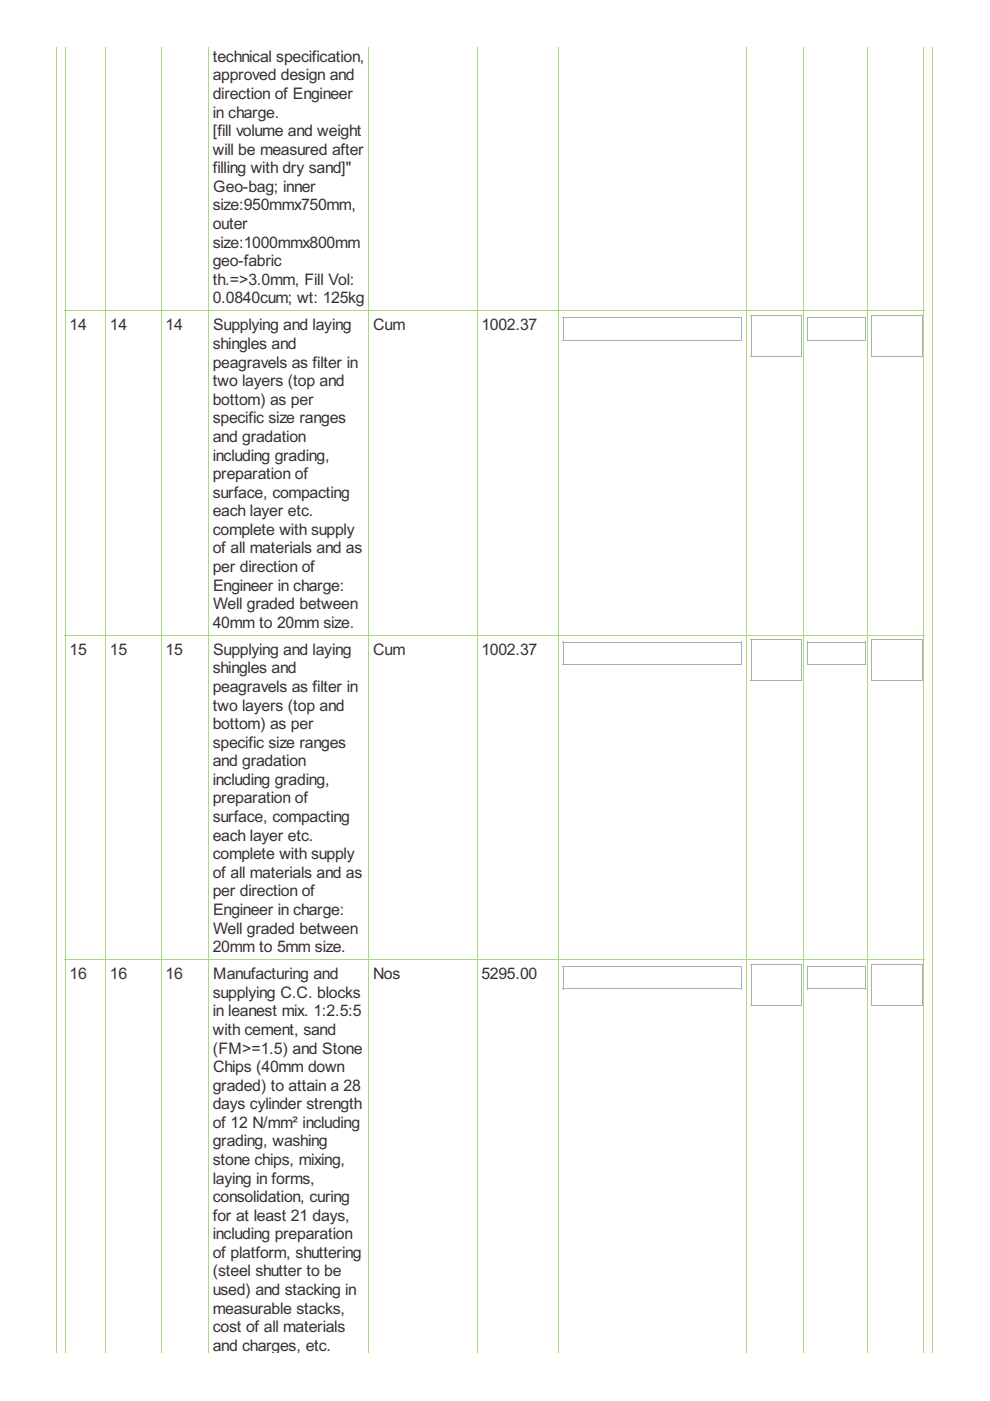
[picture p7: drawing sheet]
<svg xmlns="http://www.w3.org/2000/svg" width="210mm" height="297mm" viewBox="0 0 210 297" stroke-linecap="round" stroke-linejoin="round" font-family="sans-serif">
<defs><g id="words">
<g font-size="3.8" fill="#333">
<text x="45.1" y="13.1">technical specification,</text>
<text x="45.1" y="17">approved design and</text>
<text x="45.1" y="21">direction of Engineer</text>
<text x="45.1" y="24.9">in charge.</text>
<text x="45.1" y="28.9">[fill volume and weight</text>
<text x="45.1" y="32.8">will be measured after</text>
<text x="45.1" y="36.7">filling with dry sand]&quot;</text>
<text x="45.2" y="40.7">Geo-bag; inner</text>
<text x="45.1" y="44.6">size:950mmx750mm,</text>
<text x="45.1" y="48.6">outer</text>
<text x="45.1" y="52.5">size:1000mmx800mm</text>
<text x="45.1" y="56.4">geo-fabric</text>
<text x="45.1" y="60.4">th.=&gt;3.0mm, Fill Vol:</text>
<text x="45.1" y="64.3">0.0840cum; wt: 125kg</text>
<text x="14.8" y="70.1">14</text>
<text x="23.3" y="70.1">14</text>
<text x="35.1" y="70.1">14</text>
<text x="45.2" y="70.1">Supplying and laying</text>
<text x="79.1" y="70.1">Cum</text>
<text x="102.1" y="70.1">1002.37</text>
<text x="45.1" y="74">shingles and</text>
<text x="45.1" y="77.9">peagravels as filter in</text>
<text x="45.1" y="81.9">two layers (top and</text>
<text x="45.1" y="85.8">bottom) as per</text>
<text x="45.1" y="89.8">specific size ranges</text>
<text x="45.1" y="93.7">and gradation</text>
<text x="45.1" y="97.6">including grading,</text>
<text x="45.1" y="101.6">preparation of</text>
<text x="45.1" y="105.5">surface, compacting</text>
<text x="45.1" y="109.5">each layer etc.</text>
<text x="45.1" y="113.4">complete with supply</text>
<text x="45.1" y="117.3">of all materials and as</text>
<text x="45.1" y="121.3">per direction of</text>
<text x="45.2" y="125.2">Engineer in charge:</text>
<text x="45.2" y="129.2">Well graded between</text>
<text x="45.1" y="133.1">40mm to 20mm size.</text>
<text x="14.8" y="138.8">15</text>
<text x="23.3" y="138.8">15</text>
<text x="35.1" y="138.8">15</text>
<text x="45.1" y="142.8">shingles and</text>
<text x="45.2" y="138.8">Supplying and laying</text>
<text x="79.1" y="138.8">Cum</text>
<text x="102.1" y="138.8">1002.37</text>
<text x="45.1" y="146.7">peagravels as filter in</text>
<text x="45.1" y="150.7">two layers (top and</text>
<text x="45.1" y="154.6">bottom) as per</text>
<text x="45.1" y="158.5">specific size ranges</text>
<text x="45.1" y="162.5">and gradation</text>
<text x="45.1" y="166.4">including grading,</text>
<text x="45.1" y="170.3">preparation of</text>
<text x="45.1" y="174.3">surface, compacting</text>
<text x="45.1" y="178.2">each layer etc.</text>
<text x="45.1" y="182.2">complete with supply</text>
<text x="45.1" y="186.1">of all materials and as</text>
<text x="45.1" y="190">per direction of</text>
<text x="45.2" y="194">Engineer in charge:</text>
<text x="45.2" y="197.9">Well graded between</text>
<text x="45.1" y="201.9">20mm to 5mm size.</text>
<text x="14.8" y="207.6">16</text>
<text x="23.3" y="207.6">16</text>
<text x="35.1" y="207.6">16</text>
<text x="45.2" y="207.6">Manufacturing and</text>
<text x="79.1" y="207.6">Nos</text>
<text x="102.1" y="207.6">5295.00</text>
<text x="45.1" y="211.5">supplying C.C. blocks</text>
<text x="45.1" y="215.5">in leanest mix. 1:2.5:5</text>
<text x="45.1" y="219.4">with cement, sand</text>
<text x="45.1" y="223.4">(FM&gt;=1.5) and Stone</text>
<text x="45.2" y="227.3">Chips (40mm down</text>
<text x="45.1" y="231.2">graded) to attain a 28</text>
<text x="45.1" y="235.2">days cylinder strength</text>
<text x="45.1" y="239.1">of 12 N/mm² including</text>
<text x="45.1" y="243.1">grading, washing</text>
<text x="45.1" y="247">stone chips, mixing,</text>
<text x="45.1" y="250.9">laying in forms,</text>
<text x="45.1" y="254.9">consolidation, curing</text>
<text x="45.1" y="258.8">for at least 21 days,</text>
<text x="45.1" y="262.8">including preparation</text>
<text x="45.1" y="266.7">of platform, shuttering</text>
<text x="45.1" y="270.6">(steel shutter to be</text>
<text x="45.1" y="274.6">used) and stacking in</text>
<text x="45.1" y="278.5">measurable stacks,</text>
<text x="45.1" y="282.5">cost of all materials</text>
<text x="45.1" y="286.4">and charges, etc.</text>
</g>
</g></defs>
<g fill="none" stroke="#a8da7f" stroke-width=".21">
<path d="M12 9.9v276.9M13.8 9.9v276.9M22.4 9.9v276.9M34.2 9.9v276.9M44.2 9.9v276.9M78.2 9.9v276.9M101.2 9.9v276.9M118.4 9.9v276.9M158.3 9.9v276.9M170.3 9.9v276.9M183.9 9.9v276.9M195.9 9.9v276.9"/>
<path d="M197.7 9.9v276.9M13.8 65.9h182.2M13.8 134.6h182.2M13.8 203.4h182.2"/>
</g>
<path d="M119.3 67.3h38.1v4.9h-38.1z" fill="#fff"/>
<path d="M119.3 67.4h38.1M119.3 72.1h38.1M119.4 67.3v4.9M157.3 67.3v4.9" fill="none" stroke="#abadb3" stroke-width=".21"/>
<path d="M159.2 66.8h10.8v8.8h-10.8z" fill="#fff"/>
<path d="M159.2 66.9h10.8M159.2 75.6h10.8M159.3 66.8v8.8M169.9 66.8v8.8" fill="none" stroke="#abadb3" stroke-width=".21"/>
<path d="M171.2 67.3h12.4v4.9h-12.4z" fill="#fff"/>
<path d="M171.2 67.4h12.4M171.2 72.1h12.4M171.3 67.3v4.9M183.6 67.3v4.9" fill="none" stroke="#abadb3" stroke-width=".21"/>
<path d="M184.8 66.8h10.8v8.8h-10.8z" fill="#fff"/>
<path d="M184.8 66.9h10.8M184.8 75.6h10.8M184.9 66.8v8.8M195.5 66.8v8.8" fill="none" stroke="#abadb3" stroke-width=".21"/>
<path d="M119.3 136h38.1v5h-38.1z" fill="#fff"/>
<path d="M119.3 136.1h38.1M119.4 136v5M157.3 136v5M119.3 140.9h38.1" fill="none" stroke="#abadb3" stroke-width=".21"/>
<path d="M159.2 135.6h10.8v8.8h-10.8z" fill="#fff"/>
<path d="M159.2 135.6h10.8M159.3 135.6v8.8M169.9 135.6v8.8M159.2 144.3h10.8" fill="none" stroke="#abadb3" stroke-width=".21"/>
<path d="M171.2 136h12.4v5h-12.4z" fill="#fff"/>
<path d="M171.2 136.1h12.4M171.3 136v5M183.6 136v5M171.2 140.9h12.4" fill="none" stroke="#abadb3" stroke-width=".21"/>
<path d="M184.8 135.6h10.8v8.8h-10.8z" fill="#fff"/>
<path d="M184.8 135.6h10.8M184.9 135.6v8.8M195.5 135.6v8.8M184.8 144.3h10.8" fill="none" stroke="#abadb3" stroke-width=".21"/>
<path d="M119.3 204.8h38.1v4.9h-38.1z" fill="#fff"/>
<path d="M119.3 204.9h38.1M119.3 209.7h38.1M119.4 204.8v4.9M157.3 204.8v4.9" fill="none" stroke="#abadb3" stroke-width=".21"/>
<path d="M159.2 204.3h10.8v8.9h-10.8z" fill="#fff"/>
<path d="M159.2 204.4h10.8M159.2 213.1h10.8M159.3 204.3v8.9M169.9 204.3v8.9" fill="none" stroke="#abadb3" stroke-width=".21"/>
<path d="M171.2 204.8h12.4v4.9h-12.4z" fill="#fff"/>
<path d="M171.2 204.9h12.4M171.2 209.7h12.4M171.3 204.8v4.9M183.6 204.8v4.9" fill="none" stroke="#abadb3" stroke-width=".21"/>
<path d="M184.8 204.3h10.8v8.9h-10.8z" fill="#fff"/>
<path d="M184.8 204.4h10.8M184.8 213.1h10.8M184.9 204.3v8.9M195.5 204.3v8.9" fill="none" stroke="#abadb3" stroke-width=".21"/>
<use href="#words"/>
</svg>
